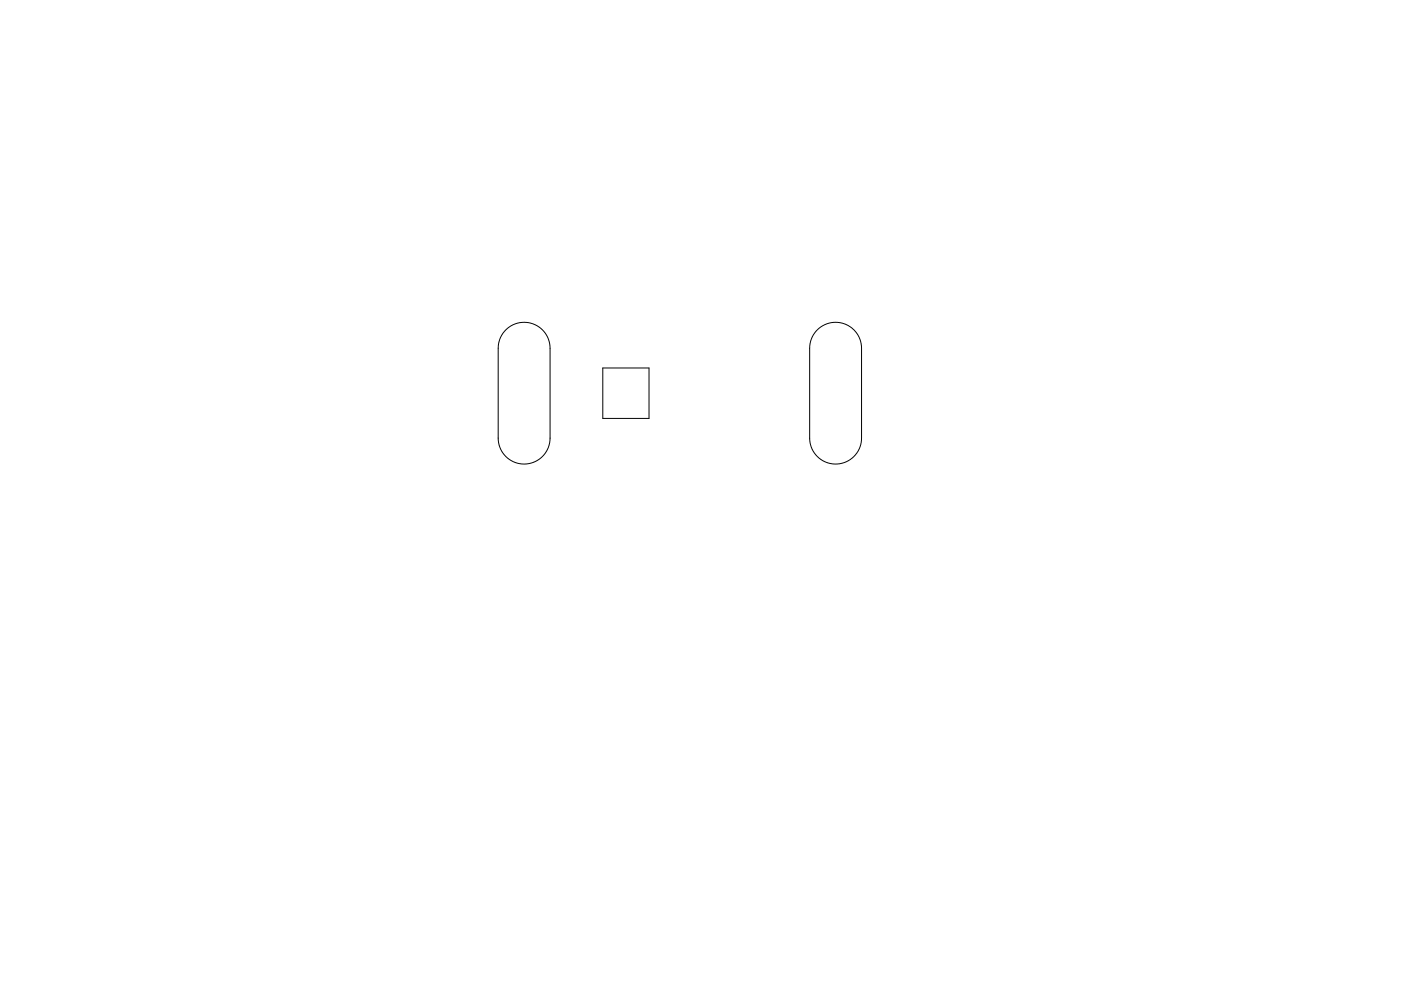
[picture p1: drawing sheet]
<svg xmlns="http://www.w3.org/2000/svg" width="297mm" height="210mm" viewBox="0 0 297 210" stroke-linecap="round" stroke-linejoin="round" font-family="sans-serif">
<path d="M107.2 70a5.5 5.5 0 0 1 6-1.2 5.5 5.5 0 0 1 3.4 5.1v19.1a5.5 5.5 0 0 1-5.5 5.5 5.5 5.5 0 0 1-5.5-5.5v-19.1a5.5 5.5 0 0 1 1.6-3.9zM127.8 78.1h9.8v10.7h-9.8zM173.3 70a5.5 5.5 0 0 1 6-1.2 5.5 5.5 0 0 1 3.4 5.1v19.1a5.5 5.5 0 0 1-5.5 5.5 5.5 5.5 0 0 1-5.5-5.5v-19.1a5.5 5.5 0 0 1 1.6-3.9z" fill="none" stroke="#000" stroke-width=".21"/>
</svg>
